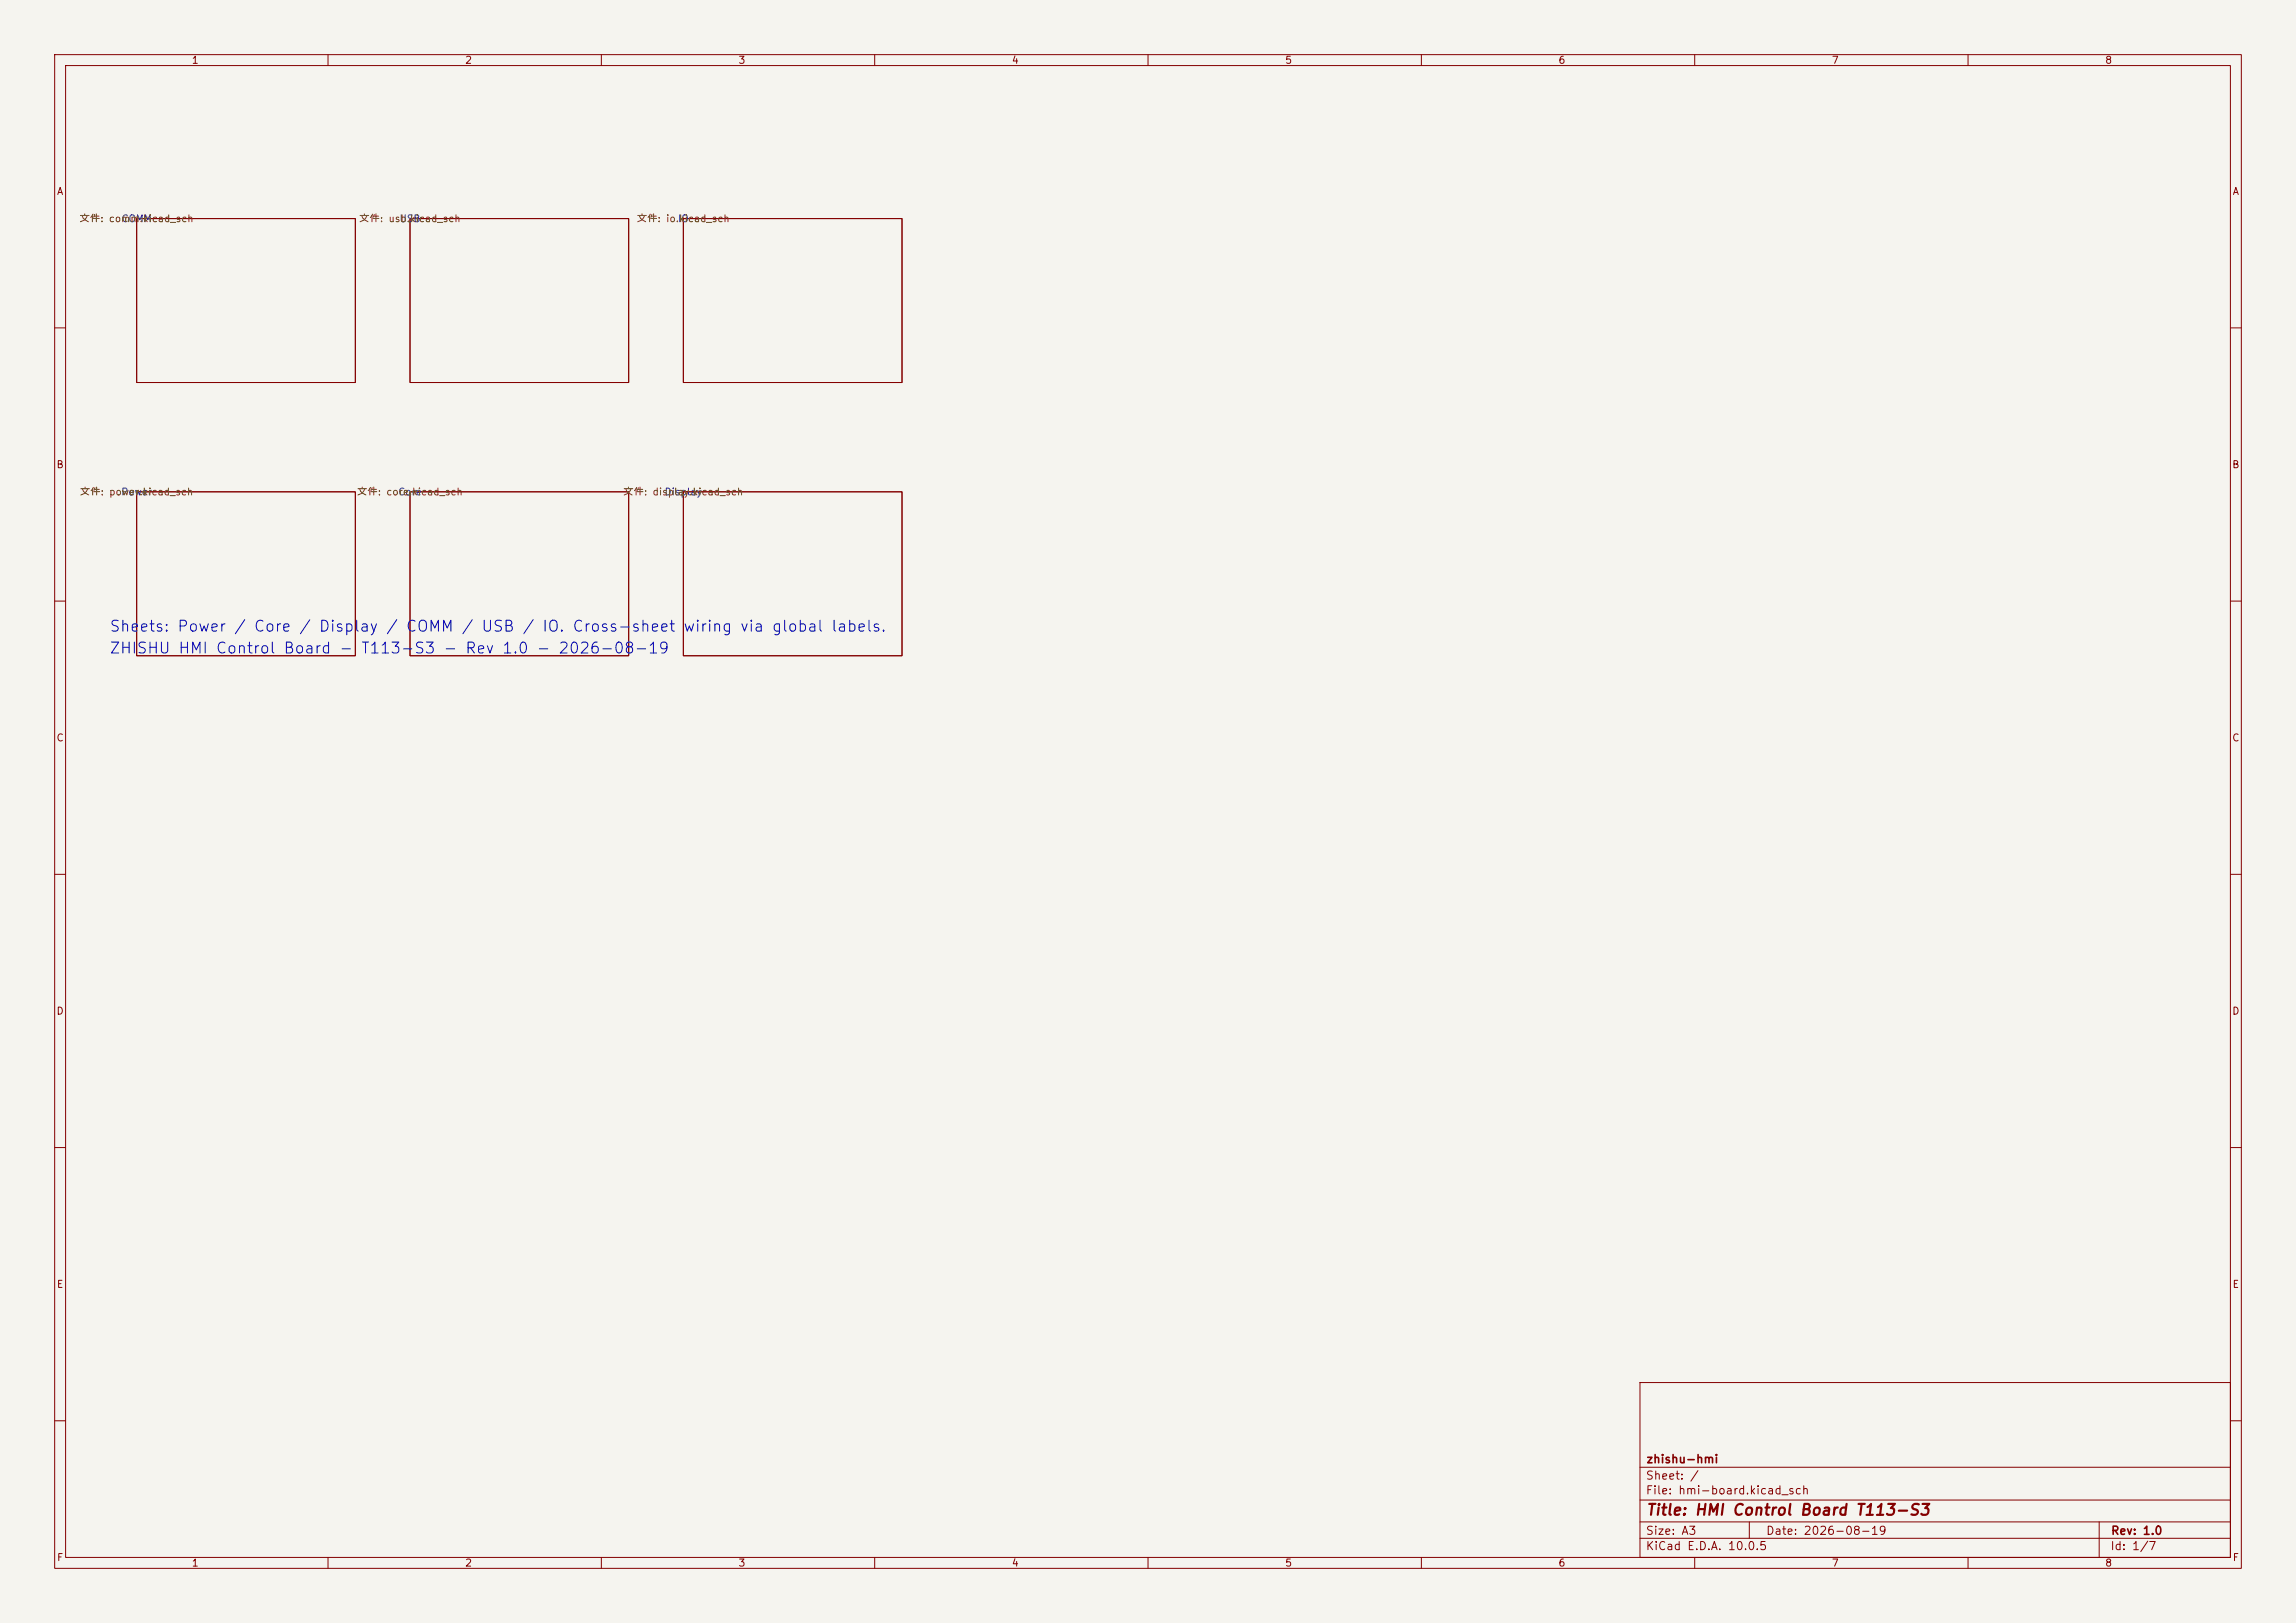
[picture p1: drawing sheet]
<svg xmlns="http://www.w3.org/2000/svg" width="420mm" height="297mm" viewBox="0 0 420 297" stroke-linecap="round" stroke-linejoin="round" font-family="sans-serif">
<defs><g id="words">
<g font-size="2" fill="#0000c2">
<text x="19.9" y="116.1">Sheets: Power / Core / Display / COMM / USB / IO. Cross-sheet wiring via global labels.</text>
<text x="19.9" y="120.1">ZHISHU HMI Control Board - T113-S3 - Rev 1.0 - 2026-08-19</text>
</g>
<text font-size="2" fill="#840000" x="301" y="277.8">Title: HMI Control Board T113-S3</text>
<g font-size="1.5" fill="#840000">
<text x="301" y="268.1">zhishu-hmi</text>
<text x="300.9" y="273.8">File: hmi-board.kicad_sch</text>
<text x="300.9" y="271.1">Sheet: /</text>
<text x="300.9" y="281.2">Size: A3</text>
<text x="322.9" y="281.2">Date: 2026-08-19</text>
<text x="386" y="281.2">Rev: 1.0</text>
<text x="300.9" y="284">KiCad E.D.A. 10.0.5</text>
<text x="385.9" y="284">Id: 1/7</text>
</g>
<g font-size="1.3" fill="#840000">
<text x="35" y="12">1</text>
<text x="85" y="12">2</text>
<text x="135" y="12">3</text>
<text x="185" y="12">4</text>
<text x="235" y="12">5</text>
<text x="285" y="12">6</text>
<text x="335" y="12">7</text>
<text x="385" y="12">8</text>
<text x="10.3" y="36">A</text>
<text x="408.3" y="36">A</text>
<text x="10.2" y="86">B</text>
<text x="408.2" y="86">B</text>
<text x="10.2" y="136">C</text>
<text x="408.2" y="136">C</text>
<text x="10.2" y="186">D</text>
<text x="408.2" y="186">D</text>
<text x="10.3" y="236">E</text>
<text x="408.3" y="236">E</text>
<text x="10.3" y="286">F</text>
<text x="35" y="287">1</text>
<text x="85" y="287">2</text>
<text x="135" y="287">3</text>
<text x="185" y="287">4</text>
<text x="235" y="287">5</text>
<text x="285" y="287">6</text>
<text x="335" y="287">7</text>
<text x="385" y="287">8</text>
<text x="408.3" y="286">F</text>
</g>
<g font-size="1.3" fill="#725600">
<text x="14.5" y="41">文件: comm.kicad_sch</text>
<text x="65.6" y="41">文件: usb.kicad_sch</text>
<text x="116.4" y="41">文件: io.kicad_sch</text>
<text x="14.5" y="91">文件: power.kicad_sch</text>
<text x="65.2" y="91">文件: core.kicad_sch</text>
<text x="113.9" y="91">文件: display.kicad_sch</text>
</g>
<g font-size="1.3" fill="#006464">
<text x="22.1" y="41">COMM</text>
<text x="73" y="41">USB</text>
<text x="123.9" y="41">IO</text>
<text x="22.1" y="91">Power</text>
<text x="72.7" y="91">Core</text>
<text x="121.5" y="91">Display</text>
</g>
</g></defs>
<path d="M0 0h420v297h-420z" fill="#f5f4ef" stroke="#f5f4ef" stroke-width=".18"/>
<g fill="none" stroke="#840000" stroke-width=".18">
<path d="M10 10h400v277h-400zM12 12h396v273h-396zM60 10v2M110 10v2M160 10v2M210 10v2M260 10v2M310 10v2M360 10v2M25 40h40v30h-40zM75 40h40v30h-40zM125 40h40v30h-40z"/>
<path d="M10 60h2M408 60h2M25 90h40v30h-40zM75 90h40v30h-40zM125 90h40v30h-40zM10 110h2M408 110h2M10 160h2M408 160h2M10 210h2M408 210h2M300 253h108v32h-108z"/>
<path d="M10 260h2M300 278.5h108M300 274.5h108M300 268.5h108M320 278.5v3M384 278.5v6.5M408 260h2M60 285v2M110 285v2M160 285v2M210 285v2M260 285v2"/>
<path d="M300 281.5h108M310 285v2M360 285v2"/>
</g>
<use href="#words"/>
</svg>
